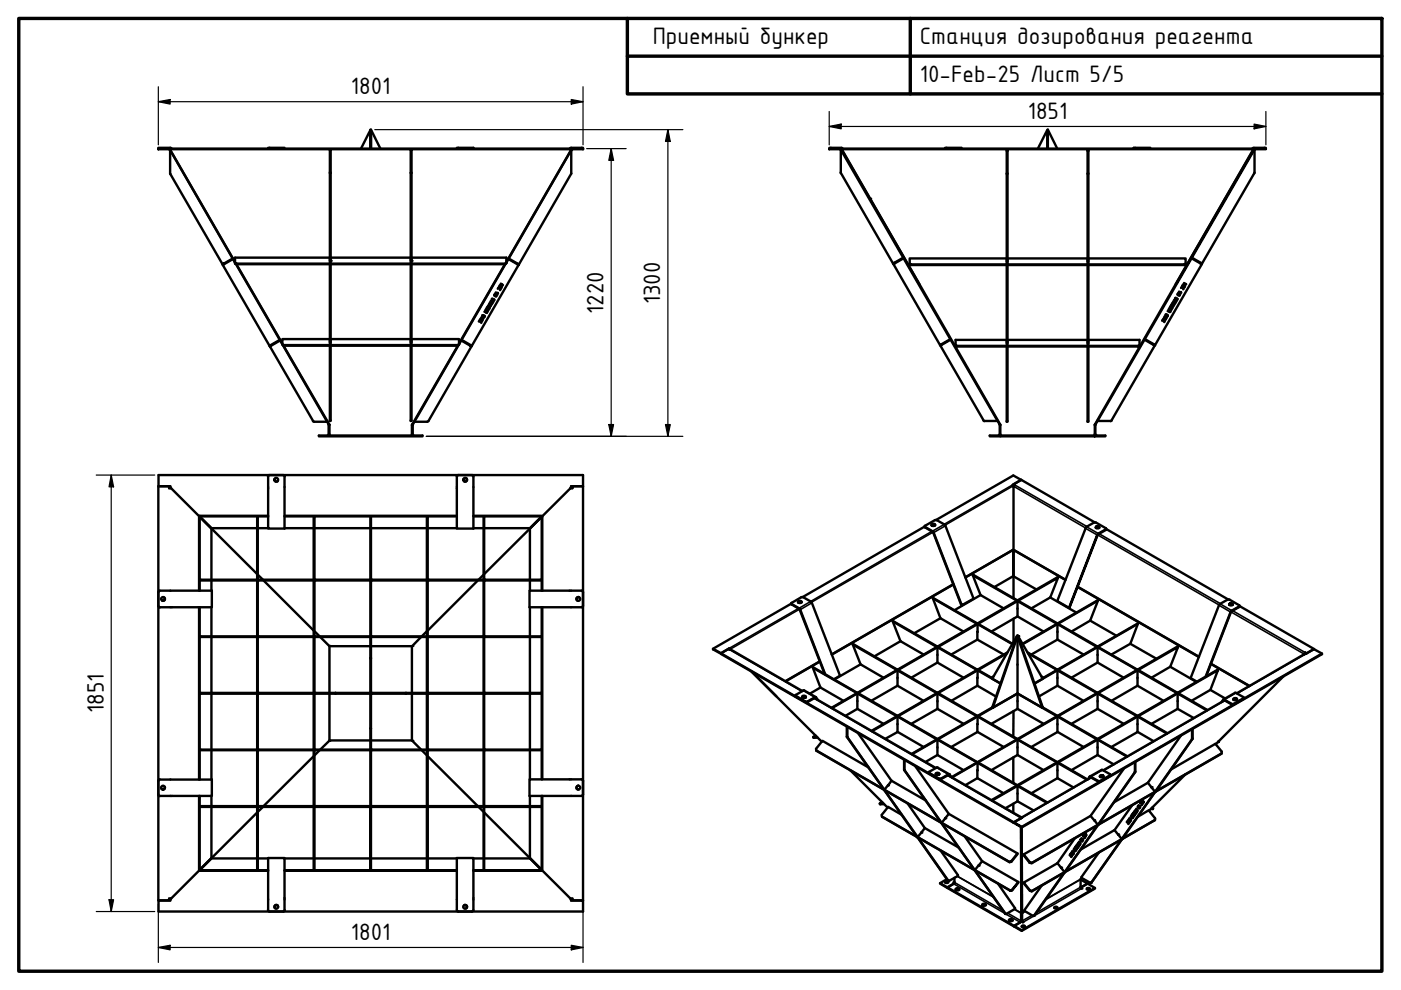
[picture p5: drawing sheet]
<svg xmlns="http://www.w3.org/2000/svg" width="297mm" height="210mm" viewBox="0 0 297 210" stroke-linecap="round" stroke-linejoin="round" font-family="sans-serif">
<defs><g id="words">
<g font-size="5.4">
<text x="138.4" y="9.4">Приемный бункер</text>
<text x="195" y="9.4">Станция дозирования реагента</text>
<text x="195" y="17.4">10-Feb-25 Лист 5/5</text>
<text x="74.4" y="20">1801</text>
<text x="217.9" y="25.2">1851</text>
<text x="140" y="64.5" transform="rotate(-90 140 64.5)">1300</text>
<text x="128" y="66.6" transform="rotate(-90 128 66.6)">1220</text>
<text x="22" y="151.2" transform="rotate(-90 22 151.2)">1851</text>
<text x="74.4" y="199.3">1801</text>
</g>
</g></defs>
<!-- layer: Visible (ISO) -->
<g fill="none" stroke="#000" stroke-width=".51">
<path d="M33.6 31.5v.1h90M33.6 31.6v-.1h90v.1M35.8 31.7l.2 .1M36.1 31.8v.1M36.1 36.7l11.1 19.4M36.1 31.6l13.7 24M36.2 31.9l13.6 23.8v-1.1h20.1v.7M36.2 32l-.1 4.8M36.4 31.5l-.3-.2h-2.5v.2M56.9 31.5v-.2h3.4v.2M69.9 31.8h.2zM69.9 31.8v24.1"/>
<path d="M70.1 31.8v24.1M76.5 31.5l2-3.8v3.8v-4h.2v4M78.7 27.7l1.9 3.8M87.1 31.8h.1zM87.1 31.8v24.1M87.2 31.8v24.1M100.4 31.3v.2v-.2h-3.5v.2M121 31.9h.1M121 32l.1 4.8M121.1 31.3h2.5v.3M121.1 31.9l-13.7 23.8M121.1 31.6l-13.7 24"/>
<path d="M121.1 31.3l-.3 .2M121.1 36.7l-11.1 19.4M121.1 31.8v.1M121.3 31.7l-.2 .1M175.8 31.5h2.4v.1h-2.4zM178.2 31.5h.1M178.2 31.6l.1 .1M178.2 36.6l.1 .1M178.2 31.6v-.1h87.8v.1M178.2 31.6h87.8M178.3 31.7h.1l16.5 28.6M178.3 36.6v-4.8l33.6 58.2"/>
<path d="M178.3 36.7l11.1 19.2M178.4 31.6v.1M178.6 31.6v.3l33.5 58.2M178.7 31.5l-.3-.2h-2.5v.2M200.4 31.5v-.2h3.5v.2M213.4 32h.2zM213.4 32v24.1M213.6 32v24.1M220 31.5l2.1-4 2.1 4M222 31.5v-3.8h.2v3.8M230.6 32h.2zM230.6 32v24.1"/>
<path d="M230.8 32v24.1M240.4 31.3v.2v-.2h3.5v.2M265.6 31.6v.3l-33.5 58.2M265.8 31.6v.1M265.8 31.3l-.3 .2M265.9 31.3h2.5v.2M265.9 31.7v5l-11.1 19.2M266 31.5h2.4v.1h-2.4zM266 31.6v.1M266 31.5h.1M47.2 56.2l9.9 17.1M49.4 54.8l-1.9 1.1v.1l-.3 .2v-.1l.3-.2"/>
<path d="M49.4 54.9l-1.9 1.1M49.8 55.7l.4 .3zM50 55.9l9.9 17.1v-1.1h10v.7M50.2 55.9h56.9M69.9 56v17.2M70.1 54.6h17v.7M70.1 56v17.2M87.1 56v17.2M87.2 56v17.2M87.2 54.6h20.2v1.1M107.1 55.9l.3-.2-.3 .3zM107.2 55.9l-9.9 17.1"/>
<path d="M107.8 54.9l1.9 1.1M107.8 54.8l1.9 1.1M109.7 55.9l.3 .2-.1 .1-.2-.2zM109.9 56.2l-9.9 17.1M187 46.5h.1M189.4 55.9l.2-.2 .1 .2-.3 .1zM189.4 56l9.9 17.2M191.5 54.6l-1.9 1.1M191.6 54.8l-1.9 1.1M192.9 55.9l.3 .3zM193.2 56.2h57.8M193.2 56.1h57.8"/>
<path d="M213.4 55.5v-.7h-20.5v1.1M213.4 56.2v17.1M213.6 55.5v-.7h17v.7M213.6 56.2v17.1M230.6 56.2v17.1M230.8 55.5v-.7h20.6v1.1M230.8 56.2v17.1M251 56.1l.4-.2-.4 .3zM252.6 54.8l2.2 1.2v-.1l-.2-.2-.1 .2M252.7 54.6l1.9 1.1M254.8 56l-9.9 17.2M257.2 46.5h.1"/>
<path d="M57.1 73.3l.3-.1 .1 .1-.3 .2zM57.2 73.5l9.1 15.8 .3 .1h2.6l.1-.1M59.3 72.1l-1.9 1.1M59.4 72.2l-1.9 1.1M59.9 73l.3 .3zM59.9 72.8l-9.7-16.8h56.9l-9.8 16.8M60 73.2l9.7 16.8M60.1 73.3l9.7 16.8M60.2 73.3h36.8l-9.6 16.7M60.2 73.2h36.8M69.9 73.3v16h.2v-16M70.1 72.6v-.7h17v.7"/>
<path d="M87.1 73.3v16h.1v-16M87.2 72.6v-.7h10.1v1.1M97 73.2l.3-.2-.3 .3zM97.2 73.2l-9.7 16.8M97.8 72.2l1.9 1.1 .1-.1 .2 .1-.1 .2-.2-.2M97.9 72.1l1.9 1.1M99.9 73.5l-9.1 15.8-.2 .1M101.5 68.2l.1-.2 .5 .3-.1 .2M101.9 67.5l.5 .3h-.7l.5 .3M101.9 68.1l-.1 .2M102.3 66.9h-.1M102.3 66.9h.4v.3"/>
<path d="M102.5 67.3l-.1 .3-.3-.1M102.5 67.3l-.3-.1-.1 .3M102.7 66.1h.3M102.9 65.8l.2 .2-.1 .1M103 65.7l.1-.2 .4 .3-.1 .2M103.1 66l.2 .1-.1 .2-.2-.2M103.3 65.2l-.1 .1 .3 .1M103.3 65.2l.1-.1 .3 .4M103.3 65.6v.2M103.6 64.7l.5 .2h-.7l.5 .3M103.7 64.5l.4 .2M103.8 64.3h.2"/>
<path d="M103.8 65.4l-.2 .2M103.9 64.1l.3 .4 .2-.2-.3-.1M104.1 63.8l.5 .2v-.1M104.3 63.4v.2h.2M104.4 63.3l-.1 .1M104.6 64l-.1 .2M104.6 63.5l-.1 .1M104.7 63.5h.1M104.8 63.5l-.1 .3M104.9 62.2l.6 .3-.1-.2M105.1 62l.5 .2-.1-.1M105.2 62.8a.26 .26 0 0 0-.1-.3 .26 .26 0 0 0-.3 .1l.4 .3"/>
<path d="M105.6 61.1l-.1 .1M105.6 61.1l.4 .1M105.8 60.8l.1 .2 .4-.1M105.9 60.7l-.1 .1M106 61.2v.3M106.2 60.1l.4 .3h-.3l.2 .3-.5-.2M106.3 60.9l-.1 .2M199.4 73.3l9.1 15.8M201.5 71.9l-1.9 1.1v.1l-.2 .2-.1-.1 .3-.2M201.5 72l-1.9 1.1M202.6 73.2l.3 .3zM202.9 73.5h38.4"/>
<path d="M202.9 73.3h38.4M213.4 73.5v15.9h.2v-15.9M213.4 72.7v-.6h-10.8v1.1M213.6 72.7v-.6h17v.6M230.6 73.5v15.9h.2v-15.9M230.8 72.7v-.6h10.8v1.1M241.3 73.3l.3-.1-.3 .3zM242.7 72l1.9 1.1M242.7 71.9l1.9 1.1M244.6 73l.3 .2-.1 .1-.2-.2zM244.8 73.3l-9.1 15.8M246.4 68l.1-.2 .5 .3-.2 .2"/>
<path d="M246.8 67.4l.4 .3h-.6l.5 .2M246.8 68l-.1 .1M247.1 67l-.2 .1 .1 .2M247.1 67l.3 .2M247.3 66.7l-.2 .1M247.3 66.6l.3 .2M247.3 67.2v.2l-.3-.1M247.6 66.8v.3M247.6 66h.3M247.7 65.7l.2 .1v.1M247.8 65.5l.1-.2 .3 .2 .2 .1-.1 .2M247.9 65.8l.3 .2-.2 .2-.1-.2"/>
<path d="M248.2 65.5l-.1 .1M248.3 65l-.3 .2h.3M248.3 65l.3 .2-.1 .2M248.4 64.5l.5 .2h-.6l.5 .3M248.5 64.3l.5 .3M248.6 64.1l.3 .1M248.8 63.9l.2 .1-.1 .1M248.9 63.6l.5 .3 .1-.2M249 64l.2 .1v.2h-.2l-.1-.2M249.1 63.2l.2 .2 .2-.1M249.3 60.3l16.5-28.6 .1 .1-33.6 58.2M249.3 63.1l-.1 .1"/>
<path d="M249.4 63.9l-.1 .1M249.5 63.3l.1 .1M249.6 62.5l.4 .2M249.7 62.5l-.1-.1a.26 .26 0 0 1 .4-.1 .26 .26 0 0 1 .1 .4h-.1M249.7 63.4l-.1 .2M249.8 62.1l.5 .2-.1-.1M250 61.8l.4 .3v-.2M250.4 61v.1M250.5 61l.4 .1v.1M250.8 60.5l-.1 .2 .2 .1M250.9 61.2v.2M251 60.7l-.1 .1"/>
<path d="M251 60.7h.2M251 60l.5 .3h-.4l.2 .3-.5-.3M251.2 60.7l-.1 .3M67.6 92.3h22v.2h-22zM69.7 92.1l-.3 .2M69.7 90v.1M69.8 89.9l-.1 .1M69.8 92.1v.3M69.8 90.1h-.1v2M69.8 90.1v2.2M87.3 92.1l.1 .3M87.3 90.1h.2v2"/>
<path d="M87.3 90.1v2.2M87.4 90l-.1 .1M87.4 89.9l.1 .1M87.5 92.1l.2 .2M87.5 90v.1M87.9 89.3l.1 .1h2.6M208.5 89.1l.3 .2M209.8 92.3h2.3v.2h-2.3zM211.4 89.1l-.1 .2h-2.5M211.9 90l.1 .1M211.9 92.1l-.2 .2M212 89.9l-.1 .1"/>
<path d="M212.1 92.1l-.1 .3M212.1 92.3h20v.2h-20zM212.1 90.1h-.1v2M212.1 90.1v2.2M232.1 92.1l.1 .3M232.1 92.3h2.3v.2h-2.3zM232.1 90.1h.1v2M232.1 90.1v2.2M232.2 89.9l.1 .1M232.3 92.1l.2 .2M232.3 90l-.1 .1M232.8 89.1l.1 .2h2.5"/>
<path d="M235.7 89.1l-.3 .2M36.2 103.5l-.1-.4h-2.5v-2.4h90v2.4h-2.5l-.2 .4M36.3 103.5h-.4v-.4h-2.3v87.8h2.3v-.4h.4M36.3 103.5l18.2 18.2M42.3 109.5h14.6M42.3 109.6v15.6M54.7 112h2.2M56.9 101v11.1h3.4v-11.1M56.9 109.4h-14.6l2.5 2.6h9.7M57.1 100.7l-.3 .3M58.3 101.5a.4 .4 0 0 0 .1 .5 .4 .4 0 0 0 .5 0M60 100.7l.4 .3"/>
<path d="M60.3 112h6.2M60.3 109.4h36.6M60.3 109.5h36.6M66.7 112h11.8M78.7 112h11.8M90.7 112h6.2M97.2 100.7l-.3 .3v11.1h3.5v-11.1l-.3-.3M98.8 101.4a.4 .4 0 0 1 .2 .5 .4 .4 0 0 1-.5 .2M100.4 109.4h14.5l-2.5 2.6h-9.7M100.4 112h2.1M100.4 109.5h14.5M114.9 109.6v15.6"/>
<path d="M120.9 103.5h.5v-.4h2.2v87.8h-2.2v-.4h-.5M120.9 103.5l-18.2 18.2M196.1 111.5l2.1-1.2h.4l1.7 1 6.1 15.6-2.5 1.4-5.9-15.4-.2-.2-1.7-1zM197.5 111.2a.35 .35 0 0 1 .5-.2 .35 .35 0 0 1 .2 .5h-.5zM197.5 111.4l.5-.1 .2 .1M197.7 111.2l.5 .2-.2-.2-.5 .2M214.8 116.6l-10.1 5.8M214.9 116.6l11 6.4M214.9 102.7l1.6-1 15.6 9.1M214.9 102.8h-.1M215 116.6h-.1v5.6l4.9 2.8M215.1 102.9l-.2-.2 .3 .1-.3 .5v23.5"/>
<path d="M216.5 101.8l-1.8 1 .2 .5M216.5 101.7l-1.7-.9-16.3 9.5M232.3 111.7a.36 .36 0 0 1 .5-.2 .36 .36 0 0 1 .2 .4l-.5 .1zM232.6 111.7l-.3 .2 .3-.2 .5 .2M233 111.9l-.5-.1-.1 .1M234.5 112.1l-.1 .3-1.7 1.1-6 15.4 5.9-15.5 .2-.2 1.7-1-2.2-1.4h-.4l-1.7 1.1-6 15.5 2.5 1.5M234.5 112.2l25.9 14.9M33.6 125.6l.3-.4h11v3.5h-11M33.6 128.5l.3 .3M34.8 126.6a.4 .4 0 0 1 .1 .6 .4 .4 0 0 1-.5 .2M42.2 128.7v36.6M42.3 128.7v36.6"/>
<path d="M42.5 134.9h72.1v.2h-72.1zM42.5 122.9h72.1v.2h-72.1zM44.8 122.9v-10.8l-2.6-2.5v15.6M44.8 123.1v2.1M44.8 128.7v6.2M44.8 135.1v11.8M54.5 135.1h.2M54.5 134.9v-11.8h.2v11.8M54.5 122.9v-13.2h.2v13.2M54.5 135.1v11.8M54.7 135.1v11.8M54.7 121.8l1.1 1.1"/>
<path d="M55.9 123.1l10.6 10.6M66.5 135.1h.2M66.5 134.9v-11.8h.2v11.8M66.5 122.9v-13.2h.2v13.2M66.5 135.1v11.8M66.7 135.1v11.8M66.7 133.8l1.1 1.1M67.9 135.1l1.9 1.9M78.5 135.1h.2M78.5 134.9v-11.8h.2v11.8M78.5 122.9v-13.2h.2v13.2M78.5 135.1v11.9"/>
<path d="M78.5 137h-8.7v9.9M78.5 139.5h.2M78.7 135.1v11.9M78.7 137h8.6v9.9M89.3 135.1l-1.9 1.9M90.5 135.1h.2M90.5 134.9v-11.8h.2v11.8M90.5 122.9v-13.2h.2v13.2M90.5 133.8l-1.1 1.1M90.5 135.1v11.8M90.7 135.1v11.8M101.3 123.1l-10.6 10.6"/>
<path d="M102.5 135.1h.2M102.5 134.9v-11.8h.2v11.8M102.5 122.9v-13.2h.2v13.2M102.5 121.8l-1 1.1M102.5 135.1v11.8M102.7 135.1v11.8M112.4 122.9v-10.8l2.6-2.5v15.6M112.4 123.1v2.1M112.4 128.7v6.2M112.4 135.1v11.8M114.9 128.7v36.5M115 128.7v36.5"/>
<path d="M122.8 126.6a.4 .4 0 0 0-.5 .2 .4 .4 0 0 0 .2 .6M123.3 125.2l.3 .4M123.3 125.2h-11v3.5h11M123.6 128.4l-.3 .3M152.9 138.5l-1.7-.9v.1l1.7 .9M154.6 137.6l.1 .1M154.6 137.5l.2 .2M154.6 137.6v-.1l-1.7 1 62 35.8M154.6 137.6h.1M154.7 137.7h.1M167.8 127.9v.3l1.7 1 5.3 13.7M167.8 128l-16.6 9.6"/>
<path d="M169.2 127.7l.2-.2 .6 .2M169.2 127.5l.3-.1a.29 .29 0 0 1 .4 0 .29 .29 0 0 1 0 .4 .29 .29 0 0 1-.4 .1l-.3-.3zM169.2 127.7h.7M170.2 126.6l25.8-15 .1 .2 1.8 1.1 6 15.4M180.8 136.7l.1-.1 9.4 5.4zM180.8 136.7l1.7 4.2M189.3 131.8l9.5 5.3-.2 .1zM189.3 131.8l1.6 4.1M190.9 135.9l-5.5 3.3M190.9 135.9l4.9 2.9M197.8 126.8l1.6 4.3M198.8 138.8v1.7"/>
<path d="M198.8 137.2l8.4 4.8-8.3-4.8h-.1v1.7M199.4 131.1l-5.6 3.2M199.4 131.1l4.9 2.8M202.1 123.9l-25.7 14.8 25.7-14.8M204.7 122.4l10.1-5.8v5.5l-4 2.4M206.2 122l.2-.1 9.3 5.4zM206.2 122l1.7 4.2M207.2 132.2l-9.4-5.4 9.4 5.4M207.2 134l.1-1.7 7.4 4.2M207.2 135.6l-5.5 3.2M207.2 135.6l5.6 3.2M207.3 133.9l-.1 1.7"/>
<path d="M207.3 132.3l7.3 4.3M207.9 126.2l-5.5 3.2M207.9 126.2l4.9 2.8M213.5 138.5l-28.6 16.5M213.6 138.3l-28.8 16.7M214.9 131.2v4.9M215.6 134.9l.1 .1M215.6 134.9l-5.2 15M215.6 134.8h.2zM215.6 134.8l-5.2 9.1M215.7 135l-5.2 15M215.7 134.8l5.2 15.2"/>
<path d="M215.7 129v1.7M215.7 127.4l8.5 4.8M215.7 129.1l.1-1.7 8.4 4.8M215.7 135v5.9M215.7 130.7l-5.5 3.2M215.7 130.7l5.6 3.2M215.7 135h.1M215.8 134.8l5.3 15.1M215.9 134.9l5.2 9-1.8 1 22-12.6-20.3 11.5M216.8 136.5l16-9.1-16 9.2M217.8 138.3l6.4 3.7-6.2-3.5M222.7 126.7l1.6-4.2-47.9 27.6"/>
<path d="M222.7 126.7l5.5 3.2M222.7 126.7l-4 2.3M224.2 133.9v1.7M224.2 132.3l8.4 4.9 .1-.1-8.4-4.8h-.1v1.7M224.2 135.6l-5.5 3.2M224.2 135.6l5.5 3.2M224.3 122.5l-.1-.1-47.9 27.7M228.4 124.4l25.8 14.9M228.5 124.4l25.7 14.8M231.1 131.6l5.6 3.2M231.1 131.6l-3.9 2.3M232.7 138.8v1.7"/>
<path d="M232.7 137.2l8.5 4.8zM232.7 137.2v1.7M232.8 127.4l-1.7 4.2M239.6 136.5l5.6 3.2M239.6 136.5l-4 2.3M241.3 132.3l-1.7 4.2M249.8 137.2l-.2-.1-47.8 27.7M260.6 128.2l.2-.2 .6 .2M260.6 128.1a.38 .38 0 0 1 .5-.2 .38 .38 0 0 1 .2 .4l-.5 .1zM260.6 128.2h.7M260.6 128.2h.1M262.8 128.5l-.1 .2-1.7 1.1-5.3 13.6"/>
<path d="M262.8 128.5l15.8 9.1M276.7 138.5l-.1 .2M276.7 138.4l-.3 .4M276.7 138.4l.2 .2M278.6 137.6l-1.6 .9-.3-.1M280.3 138.6l-63.7 36.7M42.5 158.9h72.1v.2h-72.1zM42.5 146.9h36v.2h-36zM44.8 147.1v11.8M44.8 159.1v6.2M54.5 147.1v11.8M54.7 147.1v11.8"/>
<path d="M66.5 147.1v11.8M66.7 147.1v11.8M67.8 159.1l-1.1 1.1M69.8 157.1l-1.9 1.8M69.8 147.1v9.9h8.7M71.1 146.9v.2M78.5 146.9v.2M78.5 147h.2zM78.5 147v11.9M78.5 154.4h.2M78.7 147v11.9M78.7 146.9h35.9v.2h-28.5"/>
<path d="M78.7 147.1v-.2v.2h7.4M86.1 146.9v.2M87.3 147.1v9.9h-8.6M87.4 157.1l1.9 1.8M89.4 159.1l1.1 1.1M90.5 158.9v-11.8h.2v11.8M102.5 158.9v-11.8h.2v11.8M112.4 147.1v11.8M112.4 159.1v6.1M159.3 142.4l5.3 5.2M159.4 142.4l14.8 14.8M168.7 147.4v.3l2.2 1.2h.3l1.6-.9"/>
<path d="M170.1 147.6l.4-.1a.29 .29 0 0 1 .3 .4 .29 .29 0 0 1-.5 .1l-.2-.2zM170.1 147.8h.5l.2 .1M170.1 146.5l-15.2-8.8-.5-.1-1.5 .9v.2l62 35.8M170.3 147.6l.6 .2-.3-.2-.5 .2M172.3 141.6l.1-.1 9.4 5.4zM172.3 141.6l1.6 4.2M172.7 148l25.7 14.8M172.8 148l.1-.1 .2 .3M172.9 155.9l-.4 .3v.2h.9M173 147.8l-2.5-1.4-1.8 1v.1l2.2 1.3h.3l1.6-1 .6 .6M173.1 159.1l40.9 23.6M173.2 156.2l-.8 .1"/>
<path d="M173.8 140.2l-7.3 4.2M173.8 140.3l-7.2 4.2M173.9 145.8l-2.2 1.3M173.9 145.8l5 2.8M175 143l-5.3-13.7-1.9-1.3v-.1l2.1-1.3h.4l1.7 1 .1 .2 6 15.5-1.3 .7M179.5 154.1v2.1l7.9 11.2 .9-.9M179.7 154.1v2.2l7.8 11.1M181.8 148.6v1.7M181.8 147l8.4 4.9 .1-.1-8.4-4.8h-.1v1.7M181.8 150.3l-2.6 1.5M181.8 150.3l5.5 3.2M181.9 155.4l7.1 10.1"/>
<path d="M182.5 140.9l-5.6 3.2M182.5 140.9l4.8 2.8M190.3 153.5v1.7l-2.6 1.4M190.3 143.7v1.7M190.3 142.1l8.5 4.8-8.4-4.9-.1 1.8M190.3 151.9l8.3 4.9 .2-.1-8.4-4.8-.1 1.7M190.3 145.4l-5.6 3.2M190.3 145.4l5.5 3.2M190.3 155.2l5.5 3.2M198.8 158.4v1.7M198.8 148.6v1.7M198.8 147l8.3 4.9 .1-.1-8.3-4.8h-.1v1.7"/>
<path d="M198.8 156.8l8.4 4.8zM198.8 156.8v1.7M198.8 150.3l-5.6 3.2M198.8 140.5l-5.6 3.2M198.8 140.5l5.5 3.2M198.8 150.3l5.5 3.2M207.2 143.8l.1-1.8 3.1 1.8M207.2 145.4l-5.5 3.2M207.2 145.4l4 2.3M207.2 155.2l5.6 3.2M207.3 153.5l-.1 1.7-5.5 3.2M207.3 143.7l-.1 1.7"/>
<path d="M207.3 151.9l8.4 4.8-.1 .1zM207.3 151.9l-.1 1.7M207.3 142.1l4.8 2.8M210.4 149.9l.2 .1zM210.4 150l-17.1 9.9M210.7 143.4l-.5 .3M214.9 150.8l-.1 5.4M215.7 148.6v1.7M215.7 158.4v1.7M215.7 147l8.4 4.9 .1-.1-3.2-1.8M215.7 147v1.7M215.7 156.8l8.5 4.8-8.4-4.8-.1 1.7"/>
<path d="M215.7 140.9v6.1M215.7 150.3l-5.5 3.2M215.7 147l-22.3 12.9M215.7 147l5.2 3M215.7 150.3l5.6 3.2M220.8 143.4l.5 .3M220.9 150l.2-.1zM224.2 143.7v1.7M224.2 153.5v1.7l-5.5 3.2M224.2 151.9l8.4 4.9 .1-.1-8.4-4.8h-.1v1.7M224.2 142.1l.1-.1 8.4 4.9zM224.2 142.1v1.7"/>
<path d="M224.2 145.4l-3.9 2.3M224.2 155.2l5.5 3.2M224.2 145.4l5.5 3.2M232.7 148.6v1.7M232.7 158.4v1.7M232.7 158.5l.1-1.7 6.3 3.6M232.7 147l8.4 4.9 .1-.1-8.4-4.8-.1 1.7M232.7 140.5l-5.5 3.2M232.7 150.3l-5.5 3.2M232.7 156.8l6.2 3.6M232.7 150.3l5.6 3.2M232.7 140.5l5.6 3.2"/>
<path d="M241.2 143.7v1.7M241.2 153.5v1.7l-5.6 3.2M241.2 153.6v-1.7h.1l6.2 3.6M241.2 142.1l8.5 4.8-8.4-4.9-.1 .1v1.7M241.2 145.4l-5.6 3.2M241.2 151.9l6.2 3.6M241.2 155.2l3.4 2M241.2 145.4l5.5 3.2M248.1 141.4l1.7-4.2-48 27.6M248.1 141.4l5.6 3.2M248.1 141.4l-4 2.3M249.7 148.6v1.7"/>
<path d="M249.7 148.7l.1-1.7 6.2 3.6M249.7 150.3l-5.6 3.2M249.7 147l6.2 3.6M249.7 150.3l3.4 1.9M250.4 155.9l-7 10.1M252.7 154.6v2.1l-7.8 11.2M252.9 154.5v2.1l-8 11.3M255.6 143.5l5.3-13.7 1.9-1.3v-.1l-2.2-1.3h-.3l-1.7 1-.2 .2-6 15.5 1.4 .7M256.6 146.3l1.6-4.2-47.8 27.6M256.6 146.3l3.2 1.8M256.6 146.3l-4 2.3M256.8 140.7l8.1 4.7"/>
<path d="M256.8 140.8l8.1 4.7M258.2 142.1l-.1-.1-47.9 27.6M258.4 157.2h.1M258.4 157.1v.2h-.2M259 159.7l-40.2 23.2M259.4 148.3l2.5-1.4 1.8 1v.1l-2.2 1.3h-.3l-1.7-1-.5 .6M259.6 148.5l-25.7 14.8M261.5 148.3l.2-.2 .6 .2M261.5 148.4l.2-.1 .5 .1M261.6 148.1l.3-.1a.29 .29 0 0 1 .4 .1 .29 .29 0 0 1-.1 .4 .29 .29 0 0 1-.4 0l-.3-.2zM262.2 147l16.4-9.4 1.7 1v.1l-63.7 36.7 .1 18.2M263.7 147.9v.2l-2.2 1.3h-.3l-1.7-1-.3 .3"/>
<path d="M272.2 143.4l-14.4 14.4M33.6 168.5l.3 .3M33.9 165.3h11v3.5h-11M33.9 165.2l-.3 .4M34.9 166.8a.4 .4 0 0 1-.1 .5 .4 .4 0 0 1-.6-.1M42.2 168.8v15.6l2.6-2.5v-10.8M42.3 168.8v15.6M42.5 170.9h72.1v.2h-72.1zM44.8 168.8v2.1M54.5 171.1h.2v13.2h-.2zM54.5 170.9v-11.8h.2v11.8M54.5 172.3l-18.4 18.3v.3h-2.5v2.4h90v-2.4h-2.5v-.3l-18.4-18.3"/>
<path d="M55.8 171.1l-1.1 1M66.5 171.1h.2v13.2h-.2zM66.5 170.9v-11.8h.2v11.8M66.5 160.3l-10.6 10.6M78.5 171.1h.2v13.2h-.2zM78.5 170.9v-11.8h.2v11.8M90.5 171.1h.2v13.2h-.2zM90.5 170.9v-11.8h.2v11.8M90.7 160.3l10.6 10.6M101.5 171.1l1 1M102.5 171.1h.2v13.2h-.2zM102.5 170.9v-11.8h.2v11.8"/>
<path d="M112.4 168.8v2.1M114.9 168.8v15.6M115 168.8v15.6l-2.6-2.5v-10.8M122.5 166.6a.4 .4 0 0 0-.3 .5 .4 .4 0 0 0 .5 .3M123.3 165.2l.3 .4M123.3 165.2h-11v3.6h11M123.6 168.4l-.3 .4M180.3 163.3l7.9 8M184.1 162.7l-9.7-5.6-1.4 1.7 .1 .4 40.9 23.6M187 173.1l27.2 15.7M187 170.1l-.4 .2v.2h.8M187.3 170.4h-.8"/>
<path d="M189 165.5l-.7 1.1M189 165.5l7.2 4.2M191.1 172.7l-2.8-1.6-1.4 1.7 .1 .4 27.2 15.7M191.7 161.1v2.2l7.8 11.1 .1 .1 .8-1M191.8 161.1v2.2l7.8 11.2M192.4 170.3l3.7 5.3M194.1 162.4l7.1 10.2M194.4 177.4l.2 .2M195.4 176.5l-.8 1-.2-.1-6.9-9.9 7.1 10M196.1 175.6l-.8 1M196.1 175.6l7.2 4.1M196.9 163.8l.1 .2 2.1 1.2h.3l1.7-.9 .3 .3"/>
<path d="M198.4 164.1l.2-.1 .5 .1M198.4 164.2l.5-.1 .2 .1M198.5 163.9l.3-.1a.29 .29 0 0 1 .3 .4 .29 .29 0 0 1-.5 .1l-.2-.1zM198.8 160.1l-2.6 1.5M198.8 160.1l5.5 3.2M198.8 164l.3 .2M201 164.4l15.5 8.8M201.2 172.6l14.5 8.3-1.3 1.7M201.2 172.6l-.8 .9M201.3 164.1l-2.5-1.4-1.9 1.1 2.2 1.3h.3l1.7-1 .2 .1 .4 .5M204.5 177.3l3.7 5.3M207.2 165l-2.5 1.5"/>
<path d="M207.2 165l5.6 3.2M207.3 163.3l-.1 1.7M207.3 161.7l8.4 4.8-8.4-4.9-.1 1.8M214.8 160.6v5.4M214.8 170.4v1.9M214.9 174.5h.1M215.7 168.2v1.7M215.7 168.3l.1-1.7 6.3 3.6M215.7 160.1l-5.5 3.2M215.7 169.9l-2.6 1.5M215.7 160.1l5.6 3.2M215.7 166.6l6.3 3.6"/>
<path d="M215.7 169.9l3.5 1.9M216.5 175.4v18.2M216.5 173.4h.1M216.5 173.4l-.3-.1 .3 .2M216.5 173.5l-1.6 .8v.2M216.5 173.4l.2-.1-1.7 1v.2l1.6 .9-1.6-1.1M216.5 173.4l.1 .1M216.5 175.4l.1 18M216.5 173.4v.1M224.2 163.3v1.7M224.2 163.4v-1.7l.1-.1 6.3 3.7M224.2 165l-5.5 3.2"/>
<path d="M224.2 161.7l6.3 3.6M224.2 165l3.4 2M227.7 180l.1 .2M227.8 179.9l.1-.1 .3 .4-.1 .1M227.9 177.7l-3.7 5.3M228 180v.1M228.2 179.8l-.3-.2 .1-.1 .3 .3v.3M228.2 179.3l.4 .4-.5-.3 .3 .4M228.3 179.2l.3 .4M228.3 179.1l.3 .1M228.5 178.9l.1 .4 .1 .1 .1-.1-.2-.2M228.6 178.7l.3 .5 .1-.1"/>
<path d="M228.8 178.4l-.1 .2 .4 .2-.1 .2M228.9 179.2v.1M229.1 178l.3 .4zM229.2 177.9l.3 .4v-.2M229.3 177.7l.4 .4-.1-.1M229.6 177.3l.1-.1 .3 .3v.2M229.9 177l-.1 .1 .4 .2-.1 .2M230 176.6l.4 .5-.3-.2 .2 .4-.4-.5M231.1 164.6l2.5-1.4 1.8 1.1-2.2 1.3h-.3l-1.7-1-.2 .1-.3 .5M231.2 173l.8 1M231.2 173l-14.2 8.2M231.3 164.8l-14.7 8.5"/>
<path d="M232 173.9l.8 1M232.7 160.1l-5.5 3.2M232.7 160.1l3.4 2M233.3 164.4a.33 .33 0 0 1 .4-.1 .33 .33 0 0 1 .1 .5l-.5-.1zM233.6 164.5l-.4 .1 .2-.1 .6 .1M233.9 164.7l-.5-.1-.1 .1M235.4 164.3l-.1 .2-2.1 1.2h-.3l-1.7-.9-.2 .2M236.3 176l.8 1M236.3 176l-7.2 4.1M237.1 176.9l.7 1M238.3 163l-7.1 10M238.9 174.3l.1-.1 .3 .4-.1 .1"/>
<path d="M239.2 173.9l.3 .4-.4-.2 .3 .4M239.2 174.4l-.1 .1M239.3 173.8l.3 .4-.3-.2zM239.4 173.6h.2l.1 .4M239.7 173.1l.2 .1M239.9 172.9v.3M239.9 172.9l.1-.2 .3 .5-.1 .1M240 173.2l.2 .3-.3-.3M240 170.7l-3.7 5.3M240.2 173l-.1 .1M240.3 172.8l-.2-.2 .1-.1 .3 .4-.1 .2M240.4 172.3l.3 .3-.5-.2 .4 .4"/>
<path d="M240.4 172.1l.3 .5M240.5 172.1l.2 .1M240.6 171.9l.1 .2v.1M240.6 161.6v2.1l-7.8 11.2M240.7 161.5v2.2l-7.9 11.2M240.7 171.8l.4 .3M240.7 172.1l.1 .3-.1-.2M241 171.5l-.1 .2 .3 .1-.1 .2M241 172.2h.1M241.2 171l.4 .4zM241.3 173.2l2.2-1.4 1.4 1.7v.3l-26.2 15.2M241.3 170.9l.4 .4-.1-.2"/>
<path d="M241.4 170.7l.4 .4v-.1M241.7 170.3l.2-.1 .2 .3v.2M242 169.9l-.1 .2 .4 .1-.1 .2M242.2 169.6l.3 .5-.2-.2 .1 .3-.3-.4M243.4 166l.8 .9M243.4 166l-7.2 4.1M244.1 166.9l.8 1M244.2 171.4h.3M244.3 171.2l.2 .1-.1 .2h-.3M244.9 173.8l-26.1 15.1M244.9 167.9l-7.1 10zM248.3 163.1l9.4-5.4 1.3 1.7v.4l-40.3 23.2"/>
<path d="M251.3 164.2l-7.7 7.7M42.3 184.5h14.6M54.5 182h-9.7l-2.5 2.6h14.6M54.7 182h2.2M56.8 192.9l.3 .4M56.9 193v-11.1h3.4v11.1M58.9 192a.4 .4 0 0 0-.5 0 .4 .4 0 0 0-.1 .5M60.3 182h6.2M60.3 184.5h36.6M60.3 184.6h36.6M60.4 192.9l-.4 .4M66.7 182h11.8"/>
<path d="M78.7 182h11.8M90.7 182h6.2M96.9 192.9l.3 .4M96.9 193v-11.1h3.5v11.1M98.4 191.9a.4 .4 0 0 1 .5 .1 .4 .4 0 0 1 0 .6M100.4 182h2.1M100.4 184.5h14.5M100.4 192.9l-.3 .4M102.7 182h9.7l2.5 2.6h-14.5M199.3 187.3l15.7 9.1 1.5-1v-1.8M199.4 180.4l3.7 5.2v.1l-1.9 1.1-6.7-9.3 6.6 9.3M200.4 187.1l.2-.1 .4 .1"/>
<path d="M200.4 186.9l.2-.1a.27 .27 0 0 1 .3 0 .27 .27 0 0 1 .1 .4 .27 .27 0 0 1-.4 0l-.2-.1zM200.7 186.4l-1.4 .9 1.6 .8 1.3-.7M202.2 187.4l-1.3 .7 15.7 9.3 15.6-9v-.1M202.4 186.1v1.1l-.2 .2M202.4 187l-.2 .1 .2 .1M202.6 188.6l.3-.2 .5 .2M202.7 188.4h.6a.38 .38 0 0 1-.2 .4 .38 .38 0 0 1-.5-.2zM207.5 183.5l-.8 1-7.1-10 7.1 10M208.2 182.6l-.8 1M208.2 182.6l7.7 4.4M208.3 191.9l.4-.2 .3 .2M208.4 191.7l.2-.1a.29 .29 0 0 1 .4 .1 .29 .29 0 0 1-.1 .4 .29 .29 0 0 1-.4-.1l-.3-.2z"/>
<path d="M211.6 187.3l3.6 5.3-1.9 1.2-6.7-9.3 6.6 9.3M213.9 195.2l.3-.2 .5 .2M214 195l.2-.1a.29 .29 0 0 1 .4 0 .29 .29 0 0 1 0 .4 .29 .29 0 0 1-.4 0l-.3-.2zM214 182.7h.4zM214.2 188.8h.4zM214.5 188.7l1.4-1.7-1.3 1.8M215.7 180.9l-1.3 1.8M216.5 193.6h.1M216.6 195.2l-.1 .2M216.6 196.5l.2-.1 .5 .1M216.6 195.2l.1 .2M216.6 193.6v1.6"/>
<path d="M216.6 197.2v.2M216.6 193.6h-.1M216.6 193.4l-.1 .2M216.6 193.6h.1M216.6 193.4l.1 .2M216.7 196.3l.1-.1a.27 .27 0 0 1 .4 0 .27 .27 0 0 1 0 .4 .27 .27 0 0 1-.4 0l-.2-.1zM216.7 193.6h.1M217 187.1l1.4 1.8M218.4 182.9h.4h-.5zM218.4 182.9l-1.4-1.7 1.3 1.7M218.4 188.8l.4 .1zM223.5 192.5l.2-.1 .5 .1"/>
<path d="M223.6 192.3a.28 .28 0 0 1 .4-.1 .28 .28 0 0 1 0 .4h-.4zM224.2 183l-7.2 4.1 1.4 1.7M224.2 183l.8 1M224.9 183.9l.8 1M225.7 184.9l7.1-10-13.6 19.3M225.8 184.9l-6.6 9.3h-.2l-1.8-1.2 3.7-5.2M226.8 181.3l.1-.1 .3 .4-.1 .1M227 180.9l.4 .5-.5-.3 .3 .4M227 181.4v.1M227.2 180.7l.3 .5-.3-.3zM227.3 180.6l.1-.1 .2 .3v.2M227.6 180.1l.2 .1"/>
<path d="M227.9 180.1l.1 .4-.2-.3M229.1 186.5l1.5 .8-1.3 .8-.2-.1M229.1 188.2l1.5-.9 1.6 1-15.6 8.9-1.6-.9 1.6-.9 .3 .2-.2-.3v-1.7M229.1 186.5v1.7l.2 .2M229.4 186.2l1.8 1h.2l6.5-9.3-6.5 9.2M229.4 186.2l-.3 .3M230.4 188.5l.1-.1 .6 .1M230.4 188.4l.3-.1a.26 .26 0 0 1 .3 0 .26 .26 0 0 1 0 .4 .26 .26 0 0 1-.4 0zM231.4 187.1l-.1 .1M231.4 187.1h.1M233 180.8l-3.7 5.2 .1 .2"/>
<circle cx="58.6" cy="101.7" r=".4"/>
<circle cx="98.6" cy="101.7" r=".4"/>
<circle cx="34.6" cy="127" r=".4"/>
<circle cx="122.6" cy="127" r=".4"/>
<circle cx="34.6" cy="167" r=".4"/>
<circle cx="122.6" cy="167" r=".4"/>
<circle cx="58.6" cy="192.3" r=".4"/>
<circle cx="98.6" cy="192.3" r=".4"/>
</g>
<g fill="#000">
<circle cx="266" cy="31.5" r=".25"/>
<circle cx="70.1" cy="55.3" r=".25"/>
<circle cx="87.2" cy="55.3" r=".25"/>
<circle cx="184.5" cy="42.1" r=".25"/>
<circle cx="259.7" cy="42.1" r=".25"/>
<circle cx="54.5" cy="122.9" r=".25"/>
<circle cx="54.5" cy="134.9" r=".25"/>
<circle cx="54.7" cy="123.1" r=".25"/>
<circle cx="54.7" cy="134.9" r=".25"/>
<circle cx="54.7" cy="122.9" r=".25"/>
<circle cx="66.5" cy="134.9" r=".25"/>
<circle cx="66.5" cy="122.9" r=".25"/>
<circle cx="66.7" cy="122.9" r=".25"/>
<circle cx="66.7" cy="134.9" r=".25"/>
<circle cx="66.7" cy="123.1" r=".25"/>
<circle cx="69.8" cy="137" r=".25"/>
<circle cx="78.5" cy="134.9" r=".25"/>
<circle cx="78.5" cy="122.9" r=".25"/>
<circle cx="78.7" cy="123.1" r=".25"/>
<circle cx="78.7" cy="122.9" r=".25"/>
<circle cx="78.7" cy="134.9" r=".25"/>
<circle cx="87.4" cy="137" r=".25"/>
<circle cx="90.5" cy="122.9" r=".25"/>
<circle cx="90.5" cy="134.9" r=".25"/>
<circle cx="90.7" cy="123.1" r=".25"/>
<circle cx="90.7" cy="122.9" r=".25"/>
<circle cx="90.7" cy="134.9" r=".25"/>
<circle cx="102.5" cy="122.9" r=".25"/>
<circle cx="102.5" cy="134.9" r=".25"/>
<circle cx="102.7" cy="122.9" r=".25"/>
<circle cx="102.7" cy="123.1" r=".25"/>
<circle cx="102.7" cy="134.9" r=".25"/>
<circle cx="198.6" cy="137.2" r=".25"/>
<circle cx="207.1" cy="132.3" r=".25"/>
<circle cx="215.6" cy="127.4" r=".25"/>
<circle cx="215.9" cy="134.9" r=".25"/>
<circle cx="224.1" cy="132.3" r=".25"/>
<circle cx="54.5" cy="147.1" r=".25"/>
<circle cx="54.5" cy="158.9" r=".25"/>
<circle cx="54.5" cy="146.9" r=".25"/>
<circle cx="54.7" cy="147.1" r=".25"/>
<circle cx="54.7" cy="158.9" r=".25"/>
<circle cx="54.7" cy="159.1" r=".25"/>
<circle cx="54.7" cy="146.9" r=".25"/>
<circle cx="66.5" cy="147.1" r=".25"/>
<circle cx="66.5" cy="158.9" r=".25"/>
<circle cx="66.5" cy="146.9" r=".25"/>
<circle cx="66.7" cy="147.1" r=".25"/>
<circle cx="66.7" cy="159.1" r=".25"/>
<circle cx="66.7" cy="146.9" r=".25"/>
<circle cx="66.7" cy="158.9" r=".25"/>
<circle cx="69.8" cy="157.1" r=".25"/>
<circle cx="78.5" cy="147.1" r=".25"/>
<circle cx="78.5" cy="158.9" r=".25"/>
<circle cx="78.5" cy="146.9" r=".25"/>
<circle cx="78.7" cy="147.1" r=".25"/>
<circle cx="78.7" cy="158.9" r=".25"/>
<circle cx="78.7" cy="159.1" r=".25"/>
<circle cx="78.7" cy="146.9" r=".25"/>
<circle cx="87.4" cy="157.1" r=".25"/>
<circle cx="90.5" cy="147.1" r=".25"/>
<circle cx="90.5" cy="146.9" r=".25"/>
<circle cx="90.5" cy="158.9" r=".25"/>
<circle cx="90.7" cy="147.1" r=".25"/>
<circle cx="90.7" cy="146.9" r=".25"/>
<circle cx="90.7" cy="158.9" r=".25"/>
<circle cx="90.7" cy="159.1" r=".25"/>
<circle cx="102.5" cy="146.9" r=".25"/>
<circle cx="102.5" cy="158.9" r=".25"/>
<circle cx="102.5" cy="147.1" r=".25"/>
<circle cx="102.7" cy="158.9" r=".25"/>
<circle cx="102.7" cy="146.9" r=".25"/>
<circle cx="102.7" cy="147.1" r=".25"/>
<circle cx="102.7" cy="159.1" r=".25"/>
<circle cx="181.7" cy="147" r=".25"/>
<circle cx="190.2" cy="142" r=".25"/>
<circle cx="190.2" cy="151.9" r=".25"/>
<circle cx="198.6" cy="147" r=".25"/>
<circle cx="207.1" cy="142" r=".25"/>
<circle cx="215.6" cy="156.8" r=".25"/>
<circle cx="224.1" cy="151.9" r=".25"/>
<circle cx="232.6" cy="147" r=".25"/>
<circle cx="232.6" cy="156.8" r=".25"/>
<circle cx="241.1" cy="151.9" r=".25"/>
<circle cx="241.1" cy="142" r=".25"/>
<circle cx="249.6" cy="147" r=".25"/>
<circle cx="54.5" cy="170.9" r=".25"/>
<circle cx="54.7" cy="170.9" r=".25"/>
<circle cx="54.7" cy="171.1" r=".25"/>
<circle cx="66.5" cy="170.9" r=".25"/>
<circle cx="66.7" cy="170.9" r=".25"/>
<circle cx="66.7" cy="171.1" r=".25"/>
<circle cx="78.5" cy="170.9" r=".25"/>
<circle cx="78.7" cy="170.9" r=".25"/>
<circle cx="78.7" cy="171.1" r=".25"/>
<circle cx="90.5" cy="170.9" r=".25"/>
<circle cx="90.7" cy="171.1" r=".25"/>
<circle cx="90.7" cy="170.9" r=".25"/>
<circle cx="102.5" cy="170.9" r=".25"/>
<circle cx="102.7" cy="170.9" r=".25"/>
<circle cx="102.7" cy="171.1" r=".25"/>
<circle cx="188.3" cy="166.5" r=".25"/>
<circle cx="195.3" cy="176.5" r=".25"/>
<circle cx="200.4" cy="173.5" r=".25"/>
<circle cx="207.1" cy="161.6" r=".25"/>
<circle cx="215.6" cy="166.6" r=".25"/>
<circle cx="224.1" cy="161.6" r=".25"/>
<circle cx="232" cy="173.9" r=".25"/>
<circle cx="237.1" cy="176.9" r=".25"/>
<circle cx="244.1" cy="166.9" r=".25"/>
<circle cx="202.2" cy="187.1" r=".25"/>
<circle cx="207.5" cy="183.5" r=".25"/>
<circle cx="216.6" cy="193.4" r=".25"/>
<circle cx="225" cy="184" r=".25"/>
<circle cx="229.3" cy="188.4" r=".25"/>
</g>
<!-- layer: Visible Narrow (ISO) -->
<g fill="none" stroke="#000" stroke-width=".34">
<path d="M196.1 111.7v.1M197.6 112.7l-25.7 14.8-2.5 1.5v.1M197.8 112.8l-25.8 14.9M200.2 111.2l-2.5 1.4v.1M200.4 111.5l-2.5 1.4M214.7 102.8l-14.5 8.4M214.9 103l-14.5 8.4M215 103.1l15.2 8.8M215.2 102.8l15.3 8.8M230.2 112l2.5 1.5M230.4 111.7l2.5 1.4v.2M232.7 113.4l25.8 14.9"/>
<path d="M233 113.2l25.7 14.8 2.5 1.5v.1M234.4 112.2v.2M154.7 137.8l15.3 8.8M167.9 128.1v.1M169.3 129l-14.7 8.5M169.5 129.2l-14.8 8.5M172.1 127.8l-2.6 1.5M258.4 128.3l2.6 1.5M261 129.8l15.6 8.9M261.3 129.5l15.4 8.9M262.7 128.6v.1M276.8 138.7l-14.5 8.3"/>
<path d="M168.7 147.5v.2M170.3 146.4l2.5 1.4v.2M170.8 148.7v.2M171.2 148.7v.2M172.6 148.1l25.7 14.8M173 147.8l-.2 .1M179.5 156.2h.2M179.6 156.3l.1 .1M252.8 156.7h-.1M252.9 156.6h-.2M259.3 148.4h.2M259.7 148.5l-25.7 14.9"/>
<path d="M261.2 149.2v.2M261.6 149.2v.2M262 146.9l-2.4 1.5v.1M263.6 148.1v.1M191.7 163.2l.1 .1M191.7 163.3h.1M197 163.9v.1M198.6 162.7l2.5 1.5v.1M199.1 165.1v.1M199.5 165.1v.1M200.9 164.4l15.3 8.9M201.3 164.2l-.1 .1"/>
<path d="M216.5 173.3v.1M216.6 173.4h.1M231 164.7l.2 .1M231.4 164.9l-14.7 8.4M232.8 165.6v.1M233.3 165.6v.1M233.8 163.3l-2.5 1.4v.1M235.3 164.4v.1M240.7 163.7l-.1 .1M240.7 163.6h-.1M201 186.7h.1M202.2 187.4l11 6.3"/>
<path d="M202.4 187.1l10.2 5.9M202.4 187l-.2 .1M202.9 185.8l7.8 4.5M203 185.8l7.6 4.3M213.3 193.8l3 1.8M213.7 193.6l2.8 1.7 2.3-1.2M215.1 192.8l1.4 .8M217.3 193.2l-.6 .4M217.4 193.2l-.7 .4M219.3 194.1l-.1 .1M229.1 188l.2 .1M229.1 188.1l-9.3 5.4"/>
<path d="M229.1 186.5l-7.4 4.3M229.2 186.4l-7.5 4.2M229.3 188.4l-12.4 7.2M231.4 187.1v.1"/>
</g>
<g fill="#000">
<circle cx="202.2" cy="187.1" r=".17"/>
<circle cx="216.9" cy="195.6" r=".17"/>
</g>
<!-- layer: Border (ISO) -->
<path d="M4 3.9h289v202h-289zM133 3.9v16h160M133 11.9h160M193 3.9v16" fill="none" stroke="#000" stroke-width=".72"/>
<!-- layer: Dimension (ISO) -->
<g fill="none" stroke="#000" stroke-width=".25">
<path d="M33.6 18.4v12.3M123.6 18.4v12.3M33.6 21.6l2.5-.5v1zM33.6 21.6h90M79.5 27.5h65.3M121.1 21.1l2.5 .5-2.5 .5zM124.4 31.5h8.4M129.6 31.5l.5 2.5h-1zM129.6 31.5v61M141.6 27.5l.5 2.5h-1zM141.6 27.5v65M175.8 26.8l2.6-.5v1z"/>
<path d="M175.8 26.8h92.6M175.8 23.6v7.1M265.9 26.3l2.5 .5-2.5 .5zM268.4 23.6v7.1M90.4 92.5h54.4M129.1 90h1l-.5 2.5zM141.1 90h1l-.5 2.5zM20.4 100.7h12.4M23.6 100.7l.5 2.5h-1zM23.6 100.7v92.6M20.4 193.3h12.4M23.1 190.8h1l-.5 2.5z"/>
<path d="M33.6 191.7v12.4M123.6 191.7v12.4M33.6 200.9l2.5-.5v1zM33.6 200.9h90M121.1 200.4l2.5 .5-2.5 .5z"/>
</g>
<path d="M33.6 21.6l2.5-.5v1zM121.1 21.1l2.5 .5-2.5 .5zM129.6 31.5l.5 2.5h-1zM141.6 27.5l.5 2.5h-1zM175.8 26.8l2.6-.5v1zM265.9 26.3l2.5 .5-2.5 .5zM129.1 90h1l-.5 2.5zM141.1 90h1l-.5 2.5zM23.6 100.7l.5 2.5h-1zM23.1 190.8h1l-.5 2.5zM33.6 200.9l2.5-.5v1zM121.1 200.4l2.5 .5-2.5 .5z" fill="#000"/>
<use href="#words"/>
</svg>
